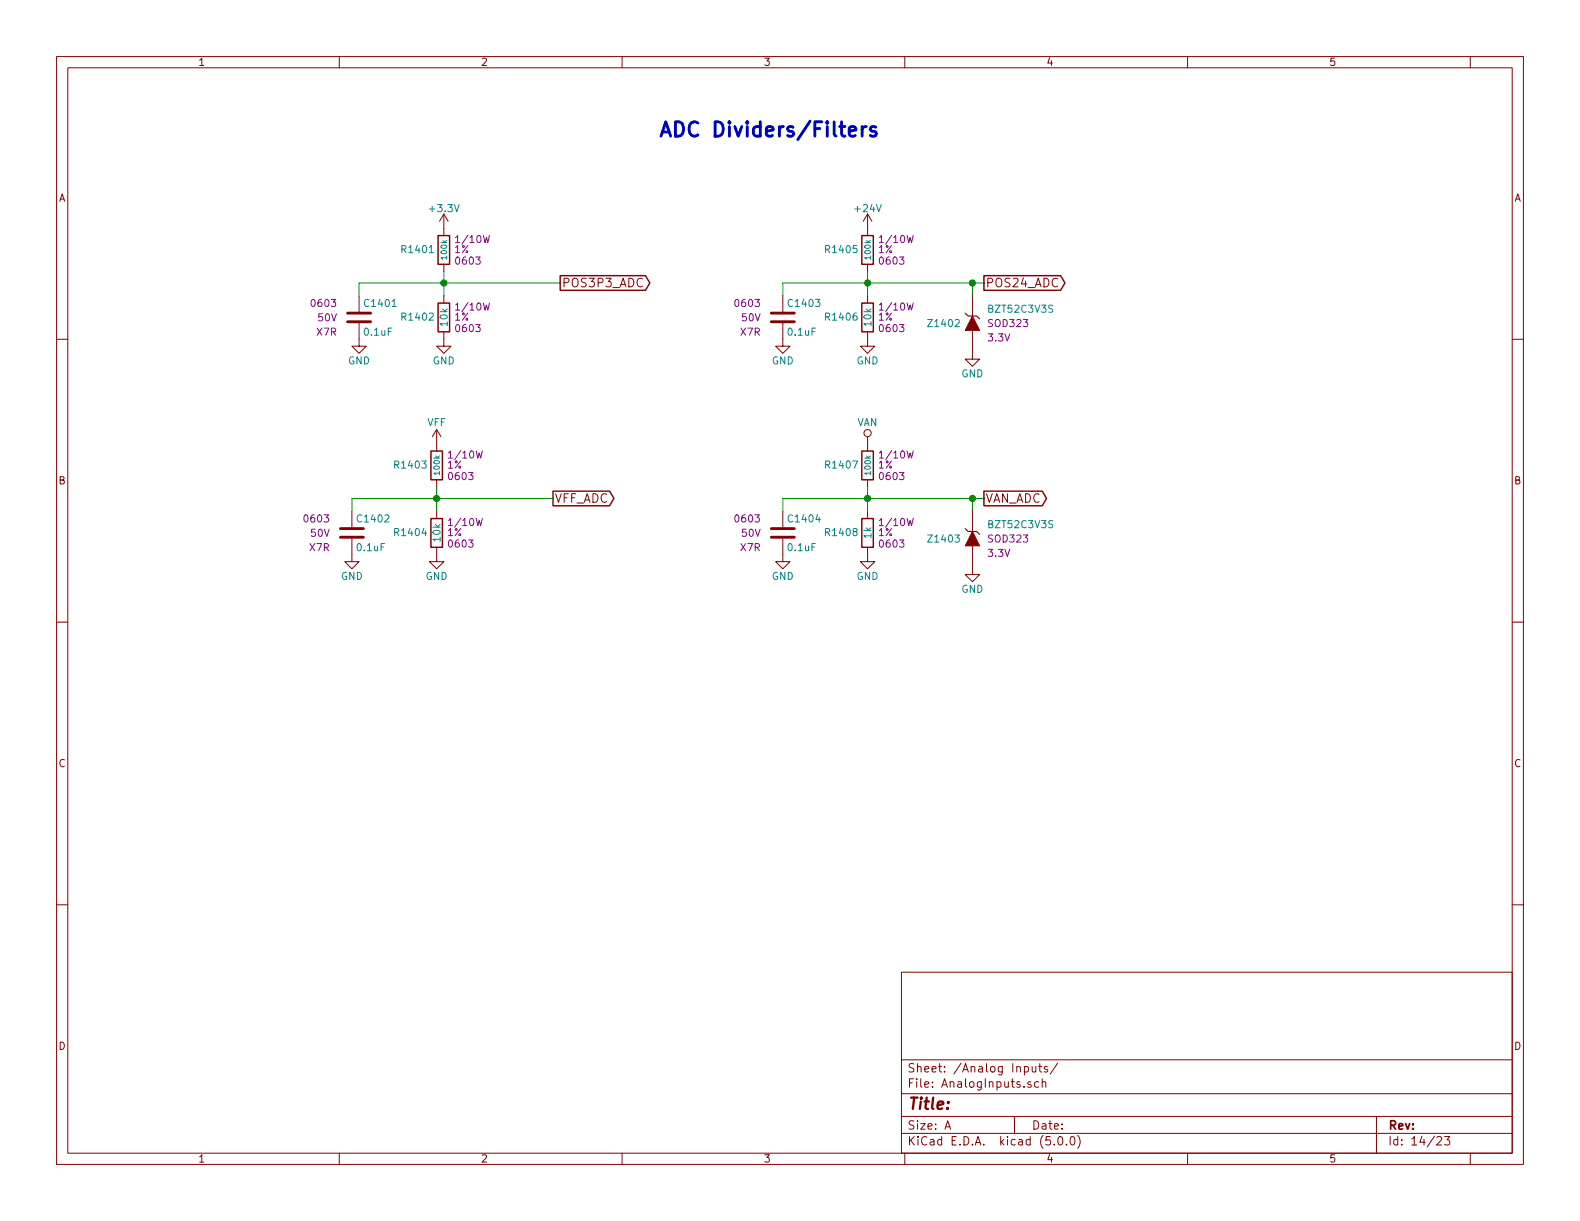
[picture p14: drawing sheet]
EESchema Schematic File Version 4
LIBS:VFD_Clock-cache
EELAYER 26 0
EELAYER END
$Descr A 11000 8500
encoding utf-8
Sheet 14 23
Title ""
Date ""
Rev ""
Comp ""
Comment1 ""
Comment2 ""
Comment3 ""
Comment4 ""
$EndDescr
Text GLabel 6850 3470 2    60   Output ~ 0
VAN_ADC
Text GLabel 3850 3470 2    60   Output ~ 0
VFF_ADC
Text GLabel 6850 1970 2    60   Output ~ 0
POS24_ADC
$Comp
L Custom-Library:R_Custom R1405
U 1 1
P 6040 1740
F 0 "R1405" H 5980 1740 50  0000 R CNN
F 1 "100k" V 6040 1740 40  0000 C CNN
F 2 "Resistors_SMD:R_0603" H 6040 1740 50  0001 C CNN
F 3 "" H 6040 1740 50  0001 C CNN
F 4 "0603" H 6110 1820 50  0000 L CNN "display_footprint"
F 5 "1%" H 6110 1740 50  0000 L CNN "Tolerance"
F 6 "1/10W" H 6110 1670 50  0000 L CNN "Wattage"
F 7 "P16019CT-ND" H 0   0   50  0001 C CNN "Digi-Key PN"
	1    6040 1740
	1    0    0    1   
$EndComp
$Comp
L Custom-Library:R_Custom R1406
U 1 1
P 6040 2210
F 0 "R1406" H 5980 2210 50  0000 R CNN
F 1 "10k" V 6040 2210 50  0000 C CNN
F 2 "Resistors_SMD:R_0603" H 6040 2210 50  0001 C CNN
F 3 "" H 6040 2210 50  0001 C CNN
F 4 "0603" H 6110 2290 50  0000 L CNN "display_footprint"
F 5 "1%" H 6110 2210 50  0000 L CNN "Tolerance"
F 6 "1/10W" H 6110 2140 50  0000 L CNN "Wattage"
F 7 "P10.0KHCT-ND" H 0   0   50  0001 C CNN "Digi-Key PN"
	1    6040 2210
	1    0    0    1   
$EndComp
$Comp
L Custom-Library:C_Custom C1403
U 1 1
P 5450 2210
F 0 "C1403" H 5475 2310 50  0000 L CNN
F 1 "0.1uF" H 5475 2110 50  0000 L CNN
F 2 "Capacitors_SMD:C_0603" H 5488 2060 50  0001 C CNN
F 3 "" H 5475 2310 50  0001 C CNN
F 4 "0603" H 5300 2310 50  0000 R CNN "display_footprint"
F 5 "50V" H 5300 2210 50  0000 R CNN "Voltage"
F 6 "X7R" H 5300 2110 50  0000 R CNN "Dielectric"
F 7 "399-6856-1-ND" H 0   0   50  0001 C CNN "Digi-Key PN"
	1    5450 2210
	1    0    0    -1  
$EndComp
$Comp
L power:GND #PWR01411
U 1 1
P 6040 2360
F 0 "#PWR01411" H 6040 2110 50  0001 C CNN
F 1 "GND" H 6040 2210 50  0000 C CNN
F 2 "" H 6040 2360 50  0001 C CNN
F 3 "" H 6040 2360 50  0001 C CNN
	1    6040 2360
	1    0    0    -1  
$EndComp
$Comp
L power:GND #PWR01408
U 1 1
P 5450 2360
F 0 "#PWR01408" H 5450 2110 50  0001 C CNN
F 1 "GND" H 5450 2210 50  0000 C CNN
F 2 "" H 5450 2360 50  0001 C CNN
F 3 "" H 5450 2360 50  0001 C CNN
	1    5450 2360
	1    0    0    -1  
$EndComp
Wire Wire Line
	6040 1890 6040 1970
Wire Wire Line
	5450 1970 6040 1970
Wire Wire Line
	5450 1970 5450 2060
Connection ~ 6040 1970
$Comp
L Custom-Library:ZENER_Custom Z1402
U 1 1
P 6770 2250
F 0 "Z1402" V 6770 2450 50  0000 C CNN
F 1 "BZT52C3V3S" V 6670 2150 50  0000 R CNN
F 2 "Diodes_SMD:D_SOD-323" H 6770 2250 60  0001 C CNN
F 3 "" H 6770 2250 60  0000 C CNN
F 4 "SOD323" V 6770 2150 50  0000 R CNN "display_footprint"
F 5 "3.3V" V 6870 2150 50  0000 R CNN "Voltage"
F 6 "BZT52C3V3S-FDICT-ND" H 0   0   50  0001 C CNN "Digi-Key PN"
	1    6770 2250
	0    -1   1    0   
$EndComp
$Comp
L power:GND #PWR01414
U 1 1
P 6770 2450
F 0 "#PWR01414" H 6770 2200 50  0001 C CNN
F 1 "GND" H 6770 2300 50  0000 C CNN
F 2 "" H 6770 2450 50  0001 C CNN
F 3 "" H 6770 2450 50  0001 C CNN
	1    6770 2450
	1    0    0    -1  
$EndComp
Wire Wire Line
	6770 1970 6770 2050
$Comp
L Custom-Library:R_Custom R1403
U 1 1
P 3040 3240
F 0 "R1403" H 2980 3240 50  0000 R CNN
F 1 "100k" V 3040 3240 40  0000 C CNN
F 2 "Resistors_SMD:R_0603" H 3040 3240 50  0001 C CNN
F 3 "" H 3040 3240 50  0001 C CNN
F 4 "0603" H 3110 3320 50  0000 L CNN "display_footprint"
F 5 "1%" H 3110 3240 50  0000 L CNN "Tolerance"
F 6 "1/10W" H 3110 3170 50  0000 L CNN "Wattage"
F 7 "P16019CT-ND" H 0   0   50  0001 C CNN "Digi-Key PN"
	1    3040 3240
	1    0    0    1   
$EndComp
$Comp
L Custom-Library:R_Custom R1404
U 1 1
P 3040 3710
F 0 "R1404" H 2980 3710 50  0000 R CNN
F 1 "10k" V 3040 3710 50  0000 C CNN
F 2 "Resistors_SMD:R_0603" H 3040 3710 50  0001 C CNN
F 3 "" H 3040 3710 50  0001 C CNN
F 4 "0603" H 3110 3790 50  0000 L CNN "display_footprint"
F 5 "1%" H 3110 3710 50  0000 L CNN "Tolerance"
F 6 "1/10W" H 3110 3640 50  0000 L CNN "Wattage"
F 7 "P10.0KHCT-ND" H 0   0   50  0001 C CNN "Digi-Key PN"
	1    3040 3710
	1    0    0    1   
$EndComp
$Comp
L Custom-Library:C_Custom C1402
U 1 1
P 2450 3710
F 0 "C1402" H 2475 3810 50  0000 L CNN
F 1 "0.1uF" H 2475 3610 50  0000 L CNN
F 2 "Capacitors_SMD:C_0603" H 2488 3560 50  0001 C CNN
F 3 "" H 2475 3810 50  0001 C CNN
F 4 "0603" H 2300 3810 50  0000 R CNN "display_footprint"
F 5 "50V" H 2300 3710 50  0000 R CNN "Voltage"
F 6 "X7R" H 2300 3610 50  0000 R CNN "Dielectric"
F 7 "399-6856-1-ND" H 0   0   50  0001 C CNN "Digi-Key PN"
	1    2450 3710
	1    0    0    -1  
$EndComp
$Comp
L power:GND #PWR01406
U 1 1
P 3040 3860
F 0 "#PWR01406" H 3040 3610 50  0001 C CNN
F 1 "GND" H 3040 3710 50  0000 C CNN
F 2 "" H 3040 3860 50  0001 C CNN
F 3 "" H 3040 3860 50  0001 C CNN
	1    3040 3860
	1    0    0    -1  
$EndComp
$Comp
L power:GND #PWR01402
U 1 1
P 2450 3860
F 0 "#PWR01402" H 2450 3610 50  0001 C CNN
F 1 "GND" H 2450 3710 50  0000 C CNN
F 2 "" H 2450 3860 50  0001 C CNN
F 3 "" H 2450 3860 50  0001 C CNN
	1    2450 3860
	1    0    0    -1  
$EndComp
Wire Wire Line
	3040 3390 3040 3470
Wire Wire Line
	2450 3470 3040 3470
Wire Wire Line
	2450 3470 2450 3560
Connection ~ 3040 3470
$Comp
L Custom-Library:R_Custom R1407
U 1 1
P 6040 3240
F 0 "R1407" H 5980 3240 50  0000 R CNN
F 1 "100k" V 6040 3240 40  0000 C CNN
F 2 "Resistors_SMD:R_0603" H 6040 3240 50  0001 C CNN
F 3 "" H 6040 3240 50  0001 C CNN
F 4 "0603" H 6110 3320 50  0000 L CNN "display_footprint"
F 5 "1%" H 6110 3240 50  0000 L CNN "Tolerance"
F 6 "1/10W" H 6110 3170 50  0000 L CNN "Wattage"
F 7 "P16019CT-ND" H 0   0   50  0001 C CNN "Digi-Key PN"
	1    6040 3240
	1    0    0    1   
$EndComp
$Comp
L Custom-Library:R_Custom R1408
U 1 1
P 6040 3710
F 0 "R1408" H 5980 3710 50  0000 R CNN
F 1 "1k" V 6040 3710 50  0000 C CNN
F 2 "Resistors_SMD:R_0603" H 6040 3710 50  0001 C CNN
F 3 "" H 6040 3710 50  0001 C CNN
F 4 "0603" H 6110 3790 50  0000 L CNN "display_footprint"
F 5 "1%" H 6110 3710 50  0000 L CNN "Tolerance"
F 6 "1/10W" H 6110 3640 50  0000 L CNN "Wattage"
F 7 "RMCF0603FT1K00CT-ND" H 0   0   50  0001 C CNN "Digi-Key PN"
	1    6040 3710
	1    0    0    1   
$EndComp
$Comp
L Custom-Library:C_Custom C1404
U 1 1
P 5450 3710
F 0 "C1404" H 5475 3810 50  0000 L CNN
F 1 "0.1uF" H 5475 3610 50  0000 L CNN
F 2 "Capacitors_SMD:C_0603" H 5488 3560 50  0001 C CNN
F 3 "" H 5475 3810 50  0001 C CNN
F 4 "0603" H 5300 3810 50  0000 R CNN "display_footprint"
F 5 "50V" H 5300 3710 50  0000 R CNN "Voltage"
F 6 "X7R" H 5300 3610 50  0000 R CNN "Dielectric"
F 7 "399-6856-1-ND" H 0   0   50  0001 C CNN "Digi-Key PN"
	1    5450 3710
	1    0    0    -1  
$EndComp
$Comp
L power:GND #PWR01413
U 1 1
P 6040 3860
F 0 "#PWR01413" H 6040 3610 50  0001 C CNN
F 1 "GND" H 6040 3710 50  0000 C CNN
F 2 "" H 6040 3860 50  0001 C CNN
F 3 "" H 6040 3860 50  0001 C CNN
	1    6040 3860
	1    0    0    -1  
$EndComp
$Comp
L power:GND #PWR01409
U 1 1
P 5450 3860
F 0 "#PWR01409" H 5450 3610 50  0001 C CNN
F 1 "GND" H 5450 3710 50  0000 C CNN
F 2 "" H 5450 3860 50  0001 C CNN
F 3 "" H 5450 3860 50  0001 C CNN
	1    5450 3860
	1    0    0    -1  
$EndComp
Wire Wire Line
	6040 3390 6040 3470
Wire Wire Line
	5450 3470 6040 3470
Wire Wire Line
	5450 3470 5450 3560
Connection ~ 6040 3470
Connection ~ 6770 1970
$Comp
L power:+24V #PWR01410
U 1 1
P 6040 1590
F 0 "#PWR01410" H 6040 1440 50  0001 C CNN
F 1 "+24V" H 6040 1730 50  0000 C CNN
F 2 "" H 6040 1590 50  0001 C CNN
F 3 "" H 6040 1590 50  0001 C CNN
	1    6040 1590
	1    0    0    -1  
$EndComp
$Comp
L Custom-Library:VFF #PWR01405
U 1 1
P 3040 3090
F 0 "#PWR01405" H 3040 2940 50  0001 C CNN
F 1 "VFF" H 3040 3240 50  0000 C CNN
F 2 "" H 3040 3090 60  0000 C CNN
F 3 "" H 3040 3090 60  0000 C CNN
	1    3040 3090
	1    0    0    -1  
$EndComp
$Comp
L Custom-Library:VAN #PWR01412
U 1 1
P 6040 3090
F 0 "#PWR01412" H 6040 2940 50  0001 C CNN
F 1 "VAN" H 6040 3240 50  0000 C CNN
F 2 "" H 6040 3090 50  0001 C CNN
F 3 "" H 6040 3090 50  0001 C CNN
	1    6040 3090
	1    0    0    -1  
$EndComp
Wire Wire Line
	6040 1970 6040 2060
Wire Wire Line
	6040 1970 6770 1970
Wire Wire Line
	3040 3470 3040 3560
Wire Wire Line
	6040 3470 6040 3560
Wire Wire Line
	6770 1970 6850 1970
Text GLabel 3900 1970 2    60   Output ~ 0
POS3P3_ADC
$Comp
L Custom-Library:R_Custom R1401
U 1 1
P 3090 1740
F 0 "R1401" H 3030 1740 50  0000 R CNN
F 1 "100k" V 3090 1740 40  0000 C CNN
F 2 "Resistors_SMD:R_0603" H 3090 1740 50  0001 C CNN
F 3 "" H 3090 1740 50  0001 C CNN
F 4 "0603" H 3160 1820 50  0000 L CNN "display_footprint"
F 5 "1%" H 3160 1740 50  0000 L CNN "Tolerance"
F 6 "1/10W" H 3160 1670 50  0000 L CNN "Wattage"
F 7 "P16019CT-ND" H 0   0   50  0001 C CNN "Digi-Key PN"
	1    3090 1740
	1    0    0    1   
$EndComp
$Comp
L Custom-Library:R_Custom R1402
U 1 1
P 3090 2210
F 0 "R1402" H 3030 2210 50  0000 R CNN
F 1 "10k" V 3090 2210 50  0000 C CNN
F 2 "Resistors_SMD:R_0603" H 3090 2210 50  0001 C CNN
F 3 "" H 3090 2210 50  0001 C CNN
F 4 "0603" H 3160 2290 50  0000 L CNN "display_footprint"
F 5 "1%" H 3160 2210 50  0000 L CNN "Tolerance"
F 6 "1/10W" H 3160 2140 50  0000 L CNN "Wattage"
F 7 "P10.0KHCT-ND" H 0   0   50  0001 C CNN "Digi-Key PN"
	1    3090 2210
	1    0    0    1   
$EndComp
$Comp
L Custom-Library:C_Custom C1401
U 1 1
P 2500 2210
F 0 "C1401" H 2525 2310 50  0000 L CNN
F 1 "0.1uF" H 2525 2110 50  0000 L CNN
F 2 "Capacitors_SMD:C_0603" H 2538 2060 50  0001 C CNN
F 3 "" H 2525 2310 50  0001 C CNN
F 4 "0603" H 2350 2310 50  0000 R CNN "display_footprint"
F 5 "50V" H 2350 2210 50  0000 R CNN "Voltage"
F 6 "X7R" H 2350 2110 50  0000 R CNN "Dielectric"
F 7 "399-6856-1-ND" H 0   0   50  0001 C CNN "Digi-Key PN"
	1    2500 2210
	1    0    0    -1  
$EndComp
$Comp
L power:GND #PWR01404
U 1 1
P 3090 2360
F 0 "#PWR01404" H 3090 2110 50  0001 C CNN
F 1 "GND" H 3090 2210 50  0000 C CNN
F 2 "" H 3090 2360 50  0001 C CNN
F 3 "" H 3090 2360 50  0001 C CNN
	1    3090 2360
	1    0    0    -1  
$EndComp
$Comp
L power:GND #PWR01401
U 1 1
P 2500 2360
F 0 "#PWR01401" H 2500 2110 50  0001 C CNN
F 1 "GND" H 2500 2210 50  0000 C CNN
F 2 "" H 2500 2360 50  0001 C CNN
F 3 "" H 2500 2360 50  0001 C CNN
	1    2500 2360
	1    0    0    -1  
$EndComp
Wire Wire Line
	3090 1890 3090 1970
Wire Wire Line
	2500 1970 3090 1970
Wire Wire Line
	2500 1970 2500 2060
Connection ~ 3090 1970
Wire Wire Line
	3090 1970 3090 2060
$Comp
L Custom_Library:+3.3V #PWR01403
U 1 1
P 3090 1590
F 0 "#PWR01403" H 3090 1440 50  0001 C CNN
F 1 "+3.3V" H 3090 1730 50  0000 C CNN
F 2 "" H 3090 1590 50  0000 C CNN
F 3 "" H 3090 1590 50  0000 C CNN
	1    3090 1590
	1    0    0    -1  
$EndComp
Wire Wire Line
	3090 1970 3900 1970
Wire Wire Line
	6770 3470 6850 3470
Wire Wire Line
	6040 3470 6770 3470
Connection ~ 6770 3470
Wire Wire Line
	6770 3470 6770 3550
$Comp
L power:GND #PWR01415
U 1 1
P 6770 3950
F 0 "#PWR01415" H 6770 3700 50  0001 C CNN
F 1 "GND" H 6770 3800 50  0000 C CNN
F 2 "" H 6770 3950 50  0001 C CNN
F 3 "" H 6770 3950 50  0001 C CNN
	1    6770 3950
	1    0    0    -1  
$EndComp
$Comp
L Custom-Library:ZENER_Custom Z1403
U 1 1
P 6770 3750
F 0 "Z1403" V 6770 3950 50  0000 C CNN
F 1 "BZT52C3V3S" V 6670 3650 50  0000 R CNN
F 2 "Diodes_SMD:D_SOD-323" H 6770 3750 60  0001 C CNN
F 3 "" H 6770 3750 60  0000 C CNN
F 4 "SOD323" V 6770 3650 50  0000 R CNN "display_footprint"
F 5 "3.3V" V 6870 3650 50  0000 R CNN "Voltage"
F 6 "BZT52C3V3S-FDICT-ND" H 0   0   50  0001 C CNN "Digi-Key PN"
	1    6770 3750
	0    -1   1    0   
$EndComp
Wire Wire Line
	3040 3470 3850 3470
Text Notes 4580 970  0    100  ~ 20
ADC Dividers/Filters
$EndSCHEMATC
